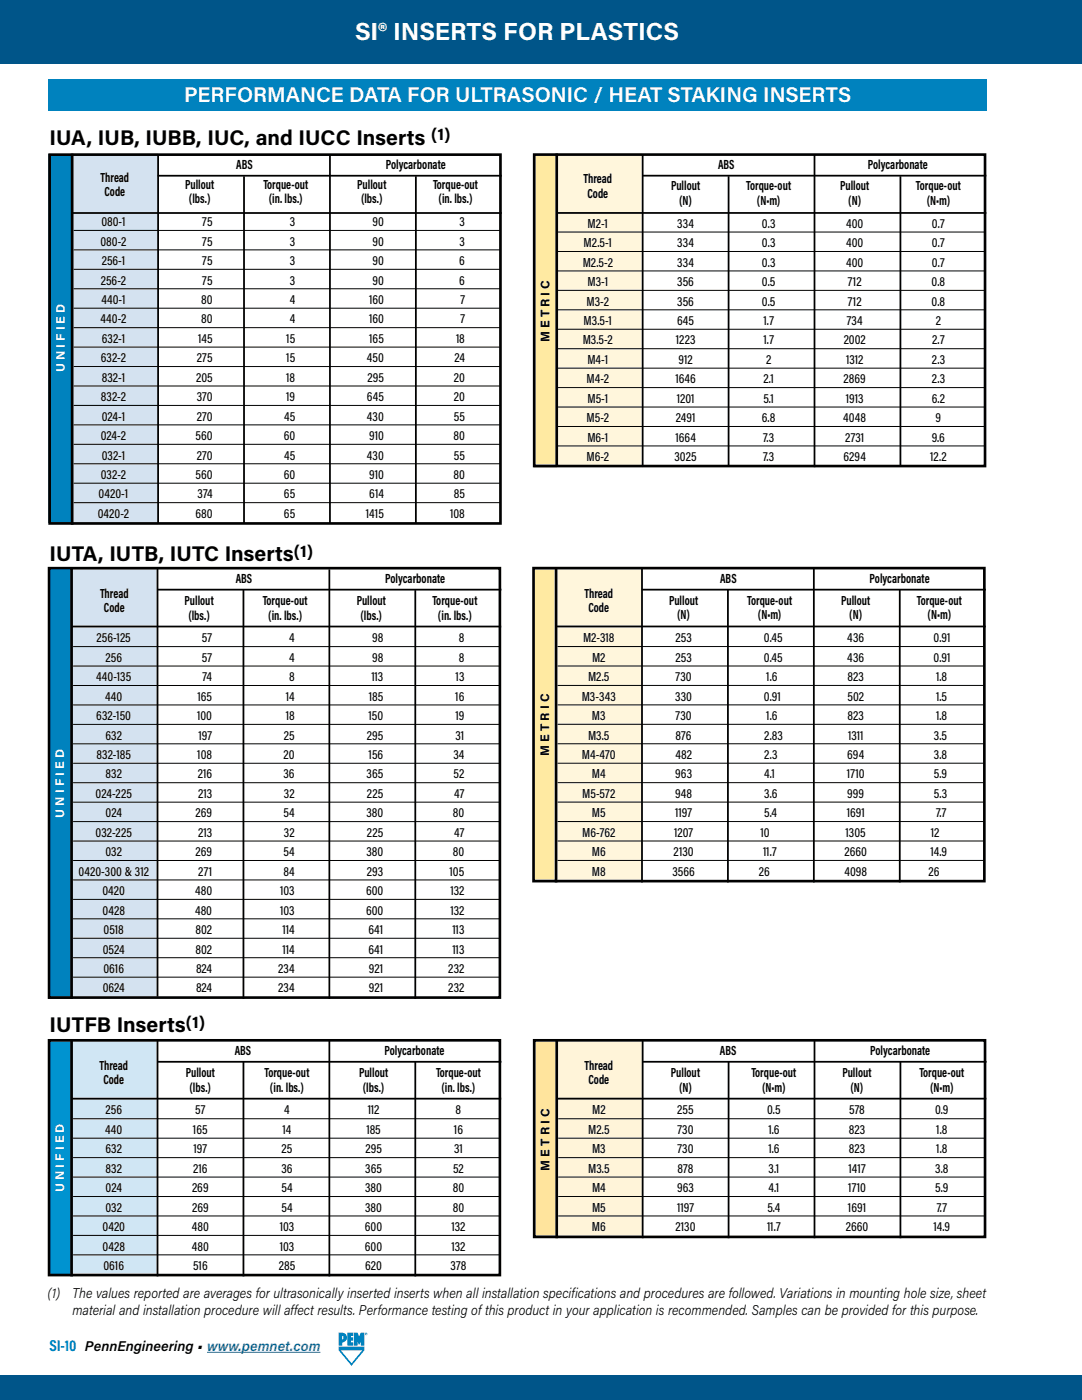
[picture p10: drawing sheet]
<svg xmlns="http://www.w3.org/2000/svg" width="216mm" height="279mm" viewBox="0 0 216 279" stroke-linecap="round" stroke-linejoin="round" font-family="sans-serif">
<defs><g id="words">
<text font-size="4.9" fill="#fff" x="70.9" y="7.9">SI® INSERTS FOR PLASTICS</text>
<text font-size="4.2" fill="#fff" x="36.7" y="20.4">PERFORMANCE DATA FOR ULTRASONIC / HEAT STAKING INSERTS</text>
<g font-size="4.2">
<text x="9.9" y="28.9">IUA, IUB, IUBB, IUC, and IUCC Inserts</text>
<text x="9.9" y="111.9">IUTA, IUTB, IUTC Inserts</text>
<text x="9.9" y="206">IUTFB Inserts</text>
</g>
<g font-size="3.4">
<text x="86" y="28">(1)</text>
<text x="58.6" y="111.1">(1)</text>
<text x="37.1" y="205.2">(1)</text>
</g>
<text font-size="3.2" fill="#0082be" x="9.9" y="269.6">SI-10</text>
<g font-size="2.8">
<text x="9.5" y="259">(1)</text>
<text x="14.5" y="259">The values reported are averages for ultrasonically inserted inserts when all installation specifications and procedures are followed. Variations in mounting hole size, sheet</text>
<text x="14.5" y="262.4">material and installation procedure will affect results. Performance testing of this product in your application is recommended. Samples can be provided for this purpose.</text>
<text x="16.9" y="269.6">PennEngineering • www.pemnet.com</text>
</g>
<g font-size="2.7">
<text x="47.2" y="33.7">ABS</text>
<text x="77" y="33.7">Polycarbonate</text>
<text x="143.3" y="33.7">ABS</text>
<text x="173.1" y="33.7">Polycarbonate</text>
<text x="47" y="116.4">ABS</text>
<text x="76.9" y="116.4">Polycarbonate</text>
<text x="143.7" y="116.4">ABS</text>
<text x="173.5" y="116.4">Polycarbonate</text>
<text x="46.9" y="210.6">ABS</text>
<text x="76.7" y="210.6">Polycarbonate</text>
<text x="143.7" y="210.6">ABS</text>
<text x="173.6" y="210.6">Polycarbonate</text>
</g>
<g font-size="2.6">
<text x="20.1" y="36.2">Thread</text>
<text x="20.9" y="39.1">Code</text>
<text x="36.9" y="37.7">Pullout</text>
<text x="37.7" y="40.6">(lbs.)</text>
<text x="52.5" y="37.7">Torque-out</text>
<text x="53.6" y="40.6">(in. lbs.)</text>
<text x="71.3" y="37.7">Pullout</text>
<text x="72" y="40.6">(lbs.)</text>
<text x="86.4" y="37.7">Torque-out</text>
<text x="87.5" y="40.6">(in. lbs.)</text>
<text x="116.4" y="36.6">Thread</text>
<text x="117.2" y="39.5">Code</text>
<text x="133.9" y="38">Pullout</text>
<text x="135.5" y="40.9">(N)</text>
<text x="148.9" y="38">Torque-out</text>
<text x="151" y="40.9">(N•m)</text>
<text x="167.6" y="38">Pullout</text>
<text x="169.3" y="40.9">(N)</text>
<text x="182.8" y="38">Torque-out</text>
<text x="184.9" y="40.9">(N•m)</text>
<text x="20.2" y="45.1">080-1</text>
<text x="40.4" y="45.1">75</text>
<text x="57.8" y="45.1">3</text>
<text x="74.3" y="45.1">90</text>
<text x="91.7" y="45.1">3</text>
<text x="117.3" y="45.5">M2-1</text>
<text x="135.2" y="45.5">334</text>
<text x="152" y="45.5">0.3</text>
<text x="168.8" y="45.5">400</text>
<text x="186" y="45.5">0.7</text>
<text x="20" y="49">080-2</text>
<text x="20.3" y="52.9">256-1</text>
<text x="40.4" y="49">75</text>
<text x="40.4" y="52.9">75</text>
<text x="57.8" y="49">3</text>
<text x="57.8" y="52.9">3</text>
<text x="74.3" y="49">90</text>
<text x="74.3" y="52.9">90</text>
<text x="91.6" y="52.9">6</text>
<text x="91.7" y="49">3</text>
<text x="116.3" y="53.2">M2.5-2</text>
<text x="116.5" y="49.3">M2.5-1</text>
<text x="135.2" y="49.3">334</text>
<text x="135.2" y="53.2">334</text>
<text x="152" y="49.3">0.3</text>
<text x="152" y="53.2">0.3</text>
<text x="168.8" y="49.3">400</text>
<text x="168.8" y="53.2">400</text>
<text x="186" y="49.3">0.7</text>
<text x="186" y="53.2">0.7</text>
<text x="20.1" y="56.8">256-2</text>
<text x="40.4" y="56.8">75</text>
<text x="57.8" y="56.8">3</text>
<text x="74.3" y="56.8">90</text>
<text x="91.6" y="56.8">6</text>
<text x="117.2" y="57.1">M3-1</text>
<text x="135.1" y="57.1">356</text>
<text x="152" y="57.1">0.5</text>
<text x="169.2" y="57.1">712</text>
<text x="185.9" y="57.1">0.8</text>
<text x="20" y="64.5">440-2</text>
<text x="20.2" y="60.7">440-1</text>
<text x="40.2" y="64.5">80</text>
<text x="40.2" y="60.7">80</text>
<text x="57.8" y="60.7">4</text>
<text x="57.8" y="64.5">4</text>
<text x="73.6" y="60.7">160</text>
<text x="73.6" y="64.5">160</text>
<text x="91.9" y="60.7">7</text>
<text x="91.9" y="64.5">7</text>
<text x="116.5" y="64.9">M3.5-1</text>
<text x="117" y="61">M3-2</text>
<text x="135.1" y="64.9">645</text>
<text x="135.1" y="61">356</text>
<text x="152" y="61">0.5</text>
<text x="152.3" y="64.9">1.7</text>
<text x="169" y="64.9">734</text>
<text x="169.2" y="61">712</text>
<text x="185.9" y="61">0.8</text>
<text x="186.7" y="64.9">2</text>
<text x="20.3" y="68.4">632-1</text>
<text x="39.5" y="68.4">145</text>
<text x="57.1" y="68.4">15</text>
<text x="73.7" y="68.4">165</text>
<text x="91" y="68.4">18</text>
<text x="116.3" y="68.7">M3.5-2</text>
<text x="134.8" y="68.7">1223</text>
<text x="152.3" y="68.7">1.7</text>
<text x="168.3" y="68.7">2002</text>
<text x="186" y="68.7">2.7</text>
<text x="20.1" y="72.3">632-2</text>
<text x="20.3" y="76.2">832-1</text>
<text x="39.1" y="76.2">205</text>
<text x="39.3" y="72.3">275</text>
<text x="57.1" y="72.3">15</text>
<text x="57.1" y="76.2">18</text>
<text x="73.2" y="72.3">450</text>
<text x="73.3" y="76.2">295</text>
<text x="90.6" y="76.2">20</text>
<text x="90.7" y="72.3">24</text>
<text x="117" y="76.5">M4-2</text>
<text x="117.2" y="72.6">M4-1</text>
<text x="134.8" y="76.5">1646</text>
<text x="135.4" y="72.6">912</text>
<text x="152.3" y="76.5">2.1</text>
<text x="152.9" y="72.6">2</text>
<text x="168.3" y="76.5">2869</text>
<text x="168.8" y="72.6">1312</text>
<text x="185.9" y="72.6">2.3</text>
<text x="185.9" y="76.5">2.3</text>
<text x="20.1" y="80.1">832-2</text>
<text x="20.3" y="84">024-1</text>
<text x="39.3" y="80.1">370</text>
<text x="39.3" y="84">270</text>
<text x="56.7" y="84">45</text>
<text x="57.1" y="80.1">19</text>
<text x="73.2" y="84">430</text>
<text x="73.2" y="80.1">645</text>
<text x="90.6" y="84">55</text>
<text x="90.6" y="80.1">20</text>
<text x="117.2" y="80.4">M5-1</text>
<text x="135" y="80.4">1201</text>
<text x="152.3" y="80.4">5.1</text>
<text x="168.8" y="80.4">1913</text>
<text x="185.9" y="80.4">6.2</text>
<text x="20.1" y="87.8">024-2</text>
<text x="39" y="87.8">560</text>
<text x="56.6" y="87.8">60</text>
<text x="73.7" y="87.8">910</text>
<text x="90.5" y="87.8">80</text>
<text x="117" y="84.3">M5-2</text>
<text x="117.2" y="88.2">M6-1</text>
<text x="134.8" y="88.2">1664</text>
<text x="134.8" y="84.3">2491</text>
<text x="152" y="84.3">6.8</text>
<text x="152.3" y="88.2">7.3</text>
<text x="168.3" y="84.3">4048</text>
<text x="168.6" y="88.2">2731</text>
<text x="185.9" y="88.2">9.6</text>
<text x="186.7" y="84.3">9</text>
<text x="20.1" y="95.6">032-2</text>
<text x="20.3" y="91.7">032-1</text>
<text x="39" y="95.6">560</text>
<text x="39.3" y="91.7">270</text>
<text x="56.6" y="95.6">60</text>
<text x="56.7" y="91.7">45</text>
<text x="73.2" y="91.7">430</text>
<text x="73.7" y="95.6">910</text>
<text x="90.5" y="95.6">80</text>
<text x="90.6" y="91.7">55</text>
<text x="117" y="92">M6-2</text>
<text x="134.6" y="92">3025</text>
<text x="152.3" y="92">7.3</text>
<text x="168.3" y="92">6294</text>
<text x="185.6" y="92">12.2</text>
<text x="19.7" y="99.5">0420-1</text>
<text x="39.4" y="99.5">374</text>
<text x="56.7" y="99.5">65</text>
<text x="73.7" y="99.5">614</text>
<text x="90.5" y="99.5">85</text>
<text x="19.5" y="103.4">0420-2</text>
<text x="39" y="103.4">680</text>
<text x="56.7" y="103.4">65</text>
<text x="73" y="103.4">1415</text>
<text x="89.8" y="103.4">108</text>
<text x="20" y="119.3">Thread</text>
<text x="116.6" y="119.3">Thread</text>
<text x="20.7" y="122.2">Code</text>
<text x="36.8" y="120.8">Pullout</text>
<text x="37.6" y="123.6">(lbs.)</text>
<text x="52.4" y="120.8">Torque-out</text>
<text x="53.5" y="123.6">(in. lbs.)</text>
<text x="71.2" y="120.8">Pullout</text>
<text x="71.9" y="123.6">(lbs.)</text>
<text x="86.3" y="120.8">Torque-out</text>
<text x="87.4" y="123.6">(in. lbs.)</text>
<text x="117.4" y="122.2">Code</text>
<text x="133.5" y="120.7">Pullout</text>
<text x="135.1" y="123.6">(N)</text>
<text x="149.1" y="120.7">Torque-out</text>
<text x="151.2" y="123.6">(N•m)</text>
<text x="167.8" y="120.7">Pullout</text>
<text x="169.5" y="123.6">(N)</text>
<text x="183" y="120.7">Torque-out</text>
<text x="185.1" y="123.6">(N•m)</text>
<text x="19.3" y="128.2">256-125</text>
<text x="40.3" y="128.2">57</text>
<text x="57.7" y="128.2">4</text>
<text x="74.2" y="128.2">98</text>
<text x="91.5" y="128.2">8</text>
<text x="116.3" y="128.2">M2-318</text>
<text x="134.8" y="128.2">253</text>
<text x="152.4" y="128.2">0.45</text>
<text x="169.1" y="128.2">436</text>
<text x="186.3" y="128.2">0.91</text>
<text x="19.2" y="136">440-135</text>
<text x="21" y="132.1">256</text>
<text x="40.3" y="132.1">57</text>
<text x="40.4" y="136">74</text>
<text x="57.7" y="136">8</text>
<text x="57.7" y="132.1">4</text>
<text x="74.1" y="136">113</text>
<text x="74.2" y="132.1">98</text>
<text x="90.9" y="136">13</text>
<text x="91.5" y="132.1">8</text>
<text x="117.3" y="135.9">M2.5</text>
<text x="118.1" y="132.1">M2</text>
<text x="134.8" y="132.1">253</text>
<text x="134.8" y="135.9">730</text>
<text x="152.4" y="132.1">0.45</text>
<text x="152.9" y="135.9">1.6</text>
<text x="169.1" y="132.1">436</text>
<text x="169.1" y="135.9">823</text>
<text x="186.3" y="132.1">0.91</text>
<text x="186.8" y="135.9">1.8</text>
<text x="19.2" y="143.7">632-150</text>
<text x="21" y="139.8">440</text>
<text x="39.3" y="143.7">100</text>
<text x="39.4" y="139.8">165</text>
<text x="57" y="143.7">18</text>
<text x="57" y="139.8">14</text>
<text x="73.5" y="143.7">150</text>
<text x="73.6" y="139.8">185</text>
<text x="90.8" y="139.8">16</text>
<text x="90.9" y="143.7">19</text>
<text x="116.1" y="139.8">M3-343</text>
<text x="118.1" y="143.7">M3</text>
<text x="134.7" y="139.8">330</text>
<text x="134.8" y="143.7">730</text>
<text x="152.4" y="139.8">0.91</text>
<text x="152.9" y="143.7">1.6</text>
<text x="169.1" y="139.8">502</text>
<text x="169.1" y="143.7">823</text>
<text x="186.8" y="139.8">1.5</text>
<text x="186.8" y="143.7">1.8</text>
<text x="21.1" y="147.6">632</text>
<text x="39.6" y="147.6">197</text>
<text x="56.6" y="147.6">25</text>
<text x="73.2" y="147.6">295</text>
<text x="90.9" y="147.6">31</text>
<text x="117.3" y="147.6">M3.5</text>
<text x="134.8" y="147.6">876</text>
<text x="152.5" y="147.6">2.83</text>
<text x="169.2" y="147.6">1311</text>
<text x="186.4" y="147.6">3.5</text>
<text x="19.3" y="151.5">832-185</text>
<text x="21.1" y="155.4">832</text>
<text x="39.4" y="151.5">108</text>
<text x="39.4" y="155.4">216</text>
<text x="56.6" y="155.4">36</text>
<text x="56.6" y="151.5">20</text>
<text x="73.2" y="155.4">365</text>
<text x="73.6" y="151.5">156</text>
<text x="90.5" y="151.5">34</text>
<text x="90.5" y="155.4">52</text>
<text x="116.1" y="151.5">M4-470</text>
<text x="118.1" y="155.4">M4</text>
<text x="134.7" y="155.4">963</text>
<text x="134.8" y="151.5">482</text>
<text x="152.5" y="155.4">4.1</text>
<text x="152.5" y="151.5">2.3</text>
<text x="169" y="155.4">1710</text>
<text x="169.1" y="151.5">694</text>
<text x="186.4" y="151.5">3.8</text>
<text x="186.4" y="155.4">5.9</text>
<text x="19.1" y="159.2">024-225</text>
<text x="39.5" y="159.2">213</text>
<text x="56.7" y="159.2">32</text>
<text x="73.2" y="159.2">225</text>
<text x="90.6" y="159.2">47</text>
<text x="116.2" y="159.2">M5-572</text>
<text x="134.7" y="159.2">948</text>
<text x="152.5" y="159.2">3.6</text>
<text x="169.1" y="159.2">999</text>
<text x="186.4" y="159.2">5.3</text>
<text x="19.1" y="167">032-225</text>
<text x="21.1" y="163.1">024</text>
<text x="39" y="163.1">269</text>
<text x="39.5" y="167">213</text>
<text x="56.5" y="163.1">54</text>
<text x="56.7" y="167">32</text>
<text x="73.1" y="163.1">380</text>
<text x="73.2" y="167">225</text>
<text x="90.4" y="163.1">80</text>
<text x="90.6" y="167">47</text>
<text x="116.2" y="167">M6-762</text>
<text x="118.1" y="163.1">M5</text>
<text x="134.5" y="167">1207</text>
<text x="134.7" y="163.1">1197</text>
<text x="151.8" y="167">10</text>
<text x="152.5" y="163.1">5.4</text>
<text x="168.7" y="167">1305</text>
<text x="168.9" y="163.1">1691</text>
<text x="185.7" y="167">12</text>
<text x="186.8" y="163.1">7.7</text>
<text x="21" y="170.9">032</text>
<text x="39" y="170.9">269</text>
<text x="56.5" y="170.9">54</text>
<text x="73.1" y="170.9">380</text>
<text x="90.4" y="170.9">80</text>
<text x="118.1" y="170.9">M6</text>
<text x="134.4" y="170.9">2130</text>
<text x="152.3" y="170.9">11.7</text>
<text x="168.5" y="170.9">2660</text>
<text x="185.6" y="170.9">14.9</text>
<text x="15.7" y="174.8">0420-300 &amp; 312</text>
<text x="20.4" y="178.7">0420</text>
<text x="38.9" y="178.7">480</text>
<text x="39.5" y="174.8">271</text>
<text x="55.9" y="178.7">103</text>
<text x="56.6" y="174.8">84</text>
<text x="73" y="178.7">600</text>
<text x="73.2" y="174.8">293</text>
<text x="89.7" y="174.8">105</text>
<text x="89.9" y="178.7">132</text>
<text x="118.1" y="174.8">M8</text>
<text x="134.2" y="174.8">3566</text>
<text x="151.4" y="174.8">26</text>
<text x="168.5" y="174.8">4098</text>
<text x="185.3" y="174.8">26</text>
<text x="20.4" y="182.5">0428</text>
<text x="38.9" y="182.5">480</text>
<text x="55.9" y="182.5">103</text>
<text x="73" y="182.5">600</text>
<text x="89.9" y="182.5">132</text>
<text x="20.5" y="190.3">0524</text>
<text x="20.7" y="186.4">0518</text>
<text x="39" y="186.4">802</text>
<text x="39" y="190.3">802</text>
<text x="56.4" y="190.3">114</text>
<text x="56.4" y="186.4">114</text>
<text x="73.5" y="186.4">641</text>
<text x="73.5" y="190.3">641</text>
<text x="90.3" y="190.3">113</text>
<text x="90.3" y="186.4">113</text>
<text x="20.6" y="194.2">0616</text>
<text x="39.1" y="194.2">824</text>
<text x="55.5" y="194.2">234</text>
<text x="73.6" y="194.2">921</text>
<text x="89.5" y="194.2">232</text>
<text x="20.5" y="198.1">0624</text>
<text x="39.1" y="198.1">824</text>
<text x="55.5" y="198.1">234</text>
<text x="73.6" y="198.1">921</text>
<text x="89.5" y="198.1">232</text>
<text x="19.8" y="213.5">Thread</text>
<text x="37.1" y="215">Pullout</text>
<text x="52.8" y="215">Torque-out</text>
<text x="71.6" y="215">Pullout</text>
<text x="87" y="215">Torque-out</text>
<text x="116.6" y="213.5">Thread</text>
<text x="133.9" y="215">Pullout</text>
<text x="149.9" y="215">Torque-out</text>
<text x="168.1" y="215">Pullout</text>
<text x="183.5" y="215">Torque-out</text>
<text x="20.6" y="216.4">Code</text>
<text x="37.8" y="217.9">(lbs.)</text>
<text x="53.9" y="217.9">(in. lbs.)</text>
<text x="72.4" y="217.9">(lbs.)</text>
<text x="88.1" y="217.9">(in. lbs.)</text>
<text x="117.4" y="216.4">Code</text>
<text x="135.5" y="217.9">(N)</text>
<text x="152.1" y="217.9">(N•m)</text>
<text x="169.7" y="217.9">(N)</text>
<text x="185.6" y="217.9">(N•m)</text>
<text x="21" y="226.3">440</text>
<text x="21" y="222.4">256</text>
<text x="38.5" y="226.3">165</text>
<text x="39" y="222.4">57</text>
<text x="56.4" y="226.3">14</text>
<text x="56.7" y="222.4">4</text>
<text x="73.1" y="226.3">185</text>
<text x="73.4" y="222.4">112</text>
<text x="90.6" y="226.3">16</text>
<text x="90.9" y="222.4">8</text>
<text x="117.4" y="226.3">M2.5</text>
<text x="118.2" y="222.4">M2</text>
<text x="135.1" y="222.4">255</text>
<text x="135.2" y="226.3">730</text>
<text x="153.1" y="222.4">0.5</text>
<text x="153.3" y="226.3">1.6</text>
<text x="169.4" y="226.3">823</text>
<text x="169.4" y="222.4">578</text>
<text x="186.6" y="222.4">0.9</text>
<text x="186.8" y="226.3">1.8</text>
<text x="21.1" y="230.2">632</text>
<text x="38.6" y="230.2">197</text>
<text x="56.2" y="230.2">25</text>
<text x="72.9" y="230.2">295</text>
<text x="90.6" y="230.2">31</text>
<text x="118.1" y="230.2">M3</text>
<text x="135.2" y="230.2">730</text>
<text x="153.3" y="230.2">1.6</text>
<text x="169.4" y="230.2">823</text>
<text x="186.8" y="230.2">1.8</text>
<text x="21.1" y="234.1">832</text>
<text x="21.1" y="237.9">024</text>
<text x="38.3" y="237.9">269</text>
<text x="38.5" y="234.1">216</text>
<text x="56.1" y="237.9">54</text>
<text x="56.2" y="234.1">36</text>
<text x="72.9" y="237.9">380</text>
<text x="72.9" y="234.1">365</text>
<text x="90.3" y="237.9">80</text>
<text x="90.4" y="234.1">52</text>
<text x="117.4" y="234.1">M3.5</text>
<text x="118.1" y="237.9">M4</text>
<text x="135.1" y="237.9">963</text>
<text x="135.2" y="234.1">878</text>
<text x="153.4" y="237.9">4.1</text>
<text x="153.4" y="234.1">3.1</text>
<text x="169.2" y="237.9">1710</text>
<text x="169.3" y="234.1">1417</text>
<text x="186.6" y="234.1">3.8</text>
<text x="186.6" y="237.9">5.9</text>
<text x="20.4" y="245.7">0420</text>
<text x="21" y="241.8">032</text>
<text x="38.3" y="245.7">480</text>
<text x="38.3" y="241.8">269</text>
<text x="55.8" y="245.7">103</text>
<text x="56.1" y="241.8">54</text>
<text x="72.8" y="245.7">600</text>
<text x="72.9" y="241.8">380</text>
<text x="90.1" y="245.7">132</text>
<text x="90.3" y="241.8">80</text>
<text x="118.1" y="245.7">M6</text>
<text x="118.1" y="241.8">M5</text>
<text x="134.8" y="245.7">2130</text>
<text x="135.1" y="241.8">1197</text>
<text x="153.1" y="245.7">11.7</text>
<text x="153.1" y="241.8">5.4</text>
<text x="168.8" y="245.7">2660</text>
<text x="169.2" y="241.8">1691</text>
<text x="186.3" y="245.7">14.9</text>
<text x="186.9" y="241.8">7.7</text>
<text x="20.4" y="249.6">0428</text>
<text x="38.3" y="249.6">480</text>
<text x="55.8" y="249.6">103</text>
<text x="72.8" y="249.6">600</text>
<text x="90.1" y="249.6">132</text>
<text x="20.6" y="253.5">0616</text>
<text x="38.5" y="253.5">516</text>
<text x="55.6" y="253.5">285</text>
<text x="72.9" y="253.5">620</text>
<text x="89.9" y="253.5">378</text>
</g>
<g font-size="2.5">
<text x="109.7" y="68.3" transform="rotate(-90 109.7 68.3)">M E T R I C</text>
<text x="109.6" y="150.9" transform="rotate(-90 109.6 150.9)">M E T R I C</text>
<text x="109.6" y="233.6" transform="rotate(-90 109.6 233.6)">M E T R I C</text>
</g>
<g font-size="2.5" fill="#fff">
<text x="12.9" y="74.3" transform="rotate(-90 12.9 74.3)">U N I F I E D</text>
<text x="12.8" y="163.2" transform="rotate(-90 12.8 163.2)">U N I F I E D</text>
<text x="12.8" y="238" transform="rotate(-90 12.8 238)">U N I F I E D</text>
</g>
</g></defs>
<path d="M41.3 269.9h22.6" fill="none" stroke="#215e9e" stroke-width=".2"/>
<g fill="#0082be">
<path d="M69.3 266h1.2v.6h-.5v.3h.5v.6h-.5v.4h.5v.6h-1.2z"/>
<path d="M70.6 266h.7l.4 .7 .3-.7h.7v2.5h-.7v-.7l-.3 .6-.4-.6v.7h-.7z"/>
<path d="M67.6 268.7v.8l2.5 3.1 2.6-3.1v-.8zM68 269.5h4.3l-2.2 2.6z"/>
<path d="M67.6 266a1.24 1.24 0 0 1 1.6 .9 1.05 1.05 0 0 1-.9 1v.6h-.7zM68.3 266.6v.7a.36 .36 0 0 0 .2-.3 .36 .36 0 0 0-.2-.4z"/>
<path d="M72.9 266.1h.2l.1 .3-.2-.2-.1 .2zM73 266.1l.1 .1zM72.8 266.2a.26 .26 0 0 1 .5 0 .26 .26 0 0 1-.5 0zM72.9 266.2a.19 .19 0 0 0 .3 0 .19 .19 0 0 0-.3 0z"/>
</g>
<g fill="#005589">
<path d="M-.1 -.1h216v12.8h-216z"/>
<path d="M-.1 274.4h216v5h-216z"/>
</g>
<path d="M106.5 30.9h4.5v62.4h-4.5z" fill-rule="evenodd" fill="#ffeaa2"/>
<path d="M9.6 30.7h4.8v73.6h-4.8z" fill-rule="evenodd" fill="#0082be"/>
<path d="M111.1 30.6h17v62.5h-17z" fill-rule="evenodd" fill="#fff6dc"/>
<path d="M106.6 30.9h90v62.1h-90zM111.1 30.6v62.5" fill="none" stroke="#000" stroke-width=".53"/>
<path d="M111.1 46.3h85.3M111.1 50.2h85.3M111.1 54.1h85.3M111.1 58h85.3M111.1 61.8h85.3M111.1 65.7h85.3M111.1 69.6h85.3M111.1 73.5h85.3M111.1 77.4h85.3M111.1 81.2h85.3M111.1 85.1h85.3M111.1 89h85.3" fill="none" stroke="#000" stroke-width=".2"/>
<path d="M128.1 35.1h68.7M128.2 30.8v62.4M145.4 35.2v57.9M162.5 30.8v62.4M179.7 35.2v57.9M111.1 42.5h85.7" fill="none" stroke="#000" stroke-width=".35"/>
<path d="M14.4 30.7h17.1v74h-17.1z" fill-rule="evenodd" fill="#d4e2f0"/>
<path d="M9.9 30.9h90v73.6h-90zM14.4 30.7v74" fill="none" stroke="#000" stroke-width=".53"/>
<g fill="none" stroke="#000" stroke-width=".2">
<path d="M14.7 46h85.1M14.7 49.9h85.1M14.7 53.7h85.1M14.7 57.6h85.1M14.7 61.5h85.1M14.7 65.4h85.1M14.7 69.3h85.1M14.7 73.2h85.1M14.7 77h85.1M14.7 80.9h85.1M14.7 84.8h85.1M14.7 88.7h85.1"/>
<path d="M14.7 92.6h85.1M14.7 96.4h85.1M14.7 100.3h85.1"/>
</g>
<path d="M31.5 35.1h68.6M31.5 30.9v73.5M48.7 35.2v69.2M65.8 30.9v73.5M83 35.2v69.2M14.4 42.5h85.7" fill="none" stroke="#000" stroke-width=".35"/>
<path d="M9.7 15.9h187.3v6.3h-187.3z" fill="#0082be"/>
<path d="M9.5 207.7h4.8v46.8h-4.8z" fill-rule="evenodd" fill="#0093d0"/>
<path d="M14.3 207.4h17v47.1h-17z" fill-rule="evenodd" fill="#d0e6f4"/>
<path d="M9.8 207.6h89.9v46.9h-89.9zM14.3 207.4v47.3" fill="none" stroke="#000" stroke-width=".53"/>
<path d="M14.6 223.3h85.1M14.6 227.2h85.1M14.6 231h85.1M14.6 234.9h85.1M14.6 238.8h85.1M14.6 242.7h85.1M14.6 246.6h85.1M14.6 250.4h85.1" fill="none" stroke="#000" stroke-width=".2"/>
<path d="M14.3 219.3h85.7M31.4 211.9h68.6M31.4 207.7v47M48.6 211.9v42.8M65.7 207.7v47M82.9 212v42.7" fill="none" stroke="#000" stroke-width=".35"/>
<path d="M106.3 207.7h4.8v39.4h-4.8z" fill-rule="evenodd" fill="#ffe49d"/>
<path d="M111.1 207.4h17v39.7h-17z" fill-rule="evenodd" fill="#fff4d9"/>
<path d="M106.6 207.6h90v39.3h-90zM111.1 207.4v39.7" fill="none" stroke="#000" stroke-width=".53"/>
<path d="M111.4 223.3h85.1M111.4 227.1h85.1M111.4 231h85.1M111.4 234.9h85.1M111.4 238.8h85.1M111.4 242.7h85.1" fill="none" stroke="#000" stroke-width=".2"/>
<path d="M111.1 219.3h85.7M128.2 211.9h68.7M128.2 207.6v39.5M145.4 211.9v35.2M162.5 207.6v39.5M179.7 211.9v35.2" fill="none" stroke="#000" stroke-width=".35"/>
<path d="M106.4 113.4h4.6v62.5h-4.6z" fill-rule="evenodd" fill="#ffeaa2"/>
<path d="M9.5 113.4h4.8v85.9h-4.8z" fill-rule="evenodd" fill="#0082be"/>
<path d="M14.3 113.2h17v85.7h-17z" fill-rule="evenodd" fill="#d4e2f0"/>
<path d="M9.8 113.4h89.9v85.7h-89.9zM14.3 113.2v86.2" fill="none" stroke="#000" stroke-width=".53"/>
<g fill="none" stroke="#000" stroke-width=".2">
<path d="M14.6 129h85.1M14.6 132.9h85.1M14.6 136.8h85.1M14.6 140.7h85.1M14.6 144.6h85.1M14.6 148.4h85.1M14.6 152.3h85.1M14.6 156.2h85.1M14.6 160.1h85.1M14.6 164h85.1M14.6 167.8h85.1M14.6 171.7h85.1"/>
<path d="M14.6 175.6h85.1M14.6 179.5h85.1M14.6 183.4h85.1M14.6 187.3h85.1M14.6 191.1h85.1M14.6 195h85.1"/>
</g>
<path d="M31.4 117.7h68.6M31.4 113.4v85.5M48.6 117.7v81.7M65.7 113.6v85.8M82.9 117.8v81.6M14.3 125h85.7" fill="none" stroke="#000" stroke-width=".35"/>
<path d="M111 113.2h17v62.7h-17z" fill-rule="evenodd" fill="#fff6dc"/>
<path d="M106.5 113.4h89.9v62.4h-89.9zM111 113.2v62.9" fill="none" stroke="#000" stroke-width=".53"/>
<path d="M111.3 129h85.1M111.3 132.9h85.1M111.3 136.8h85.1M111.3 140.7h85.1M111.3 144.6h85.1M111.3 148.4h85.1M111.3 152.3h85.1M111.3 156.2h85.1M111.3 160.1h85.1M111.3 164h85.1M111.3 167.8h85.1M111.3 171.7h85.1" fill="none" stroke="#000" stroke-width=".2"/>
<path d="M128 117.7h68.7M128.1 113.3v62.8M145.2 117.7v58.4M162.4 113.3v62.8M179.5 117.7v58.4M111 125h85.7" fill="none" stroke="#000" stroke-width=".35"/>
<use href="#words"/>
</svg>
